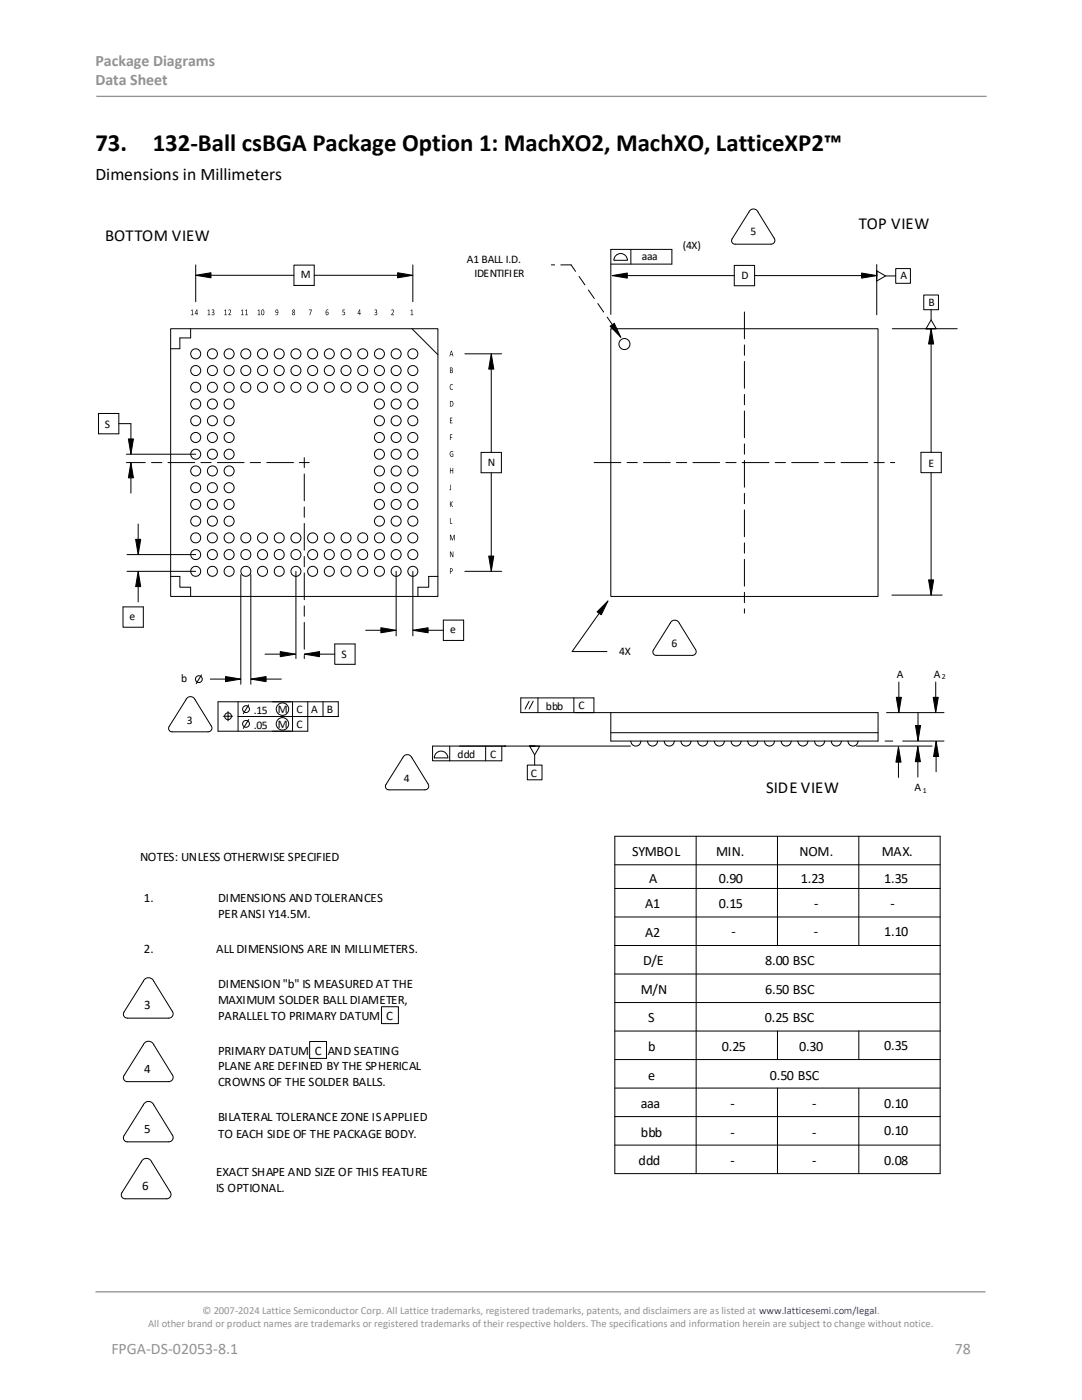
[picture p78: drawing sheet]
<svg xmlns="http://www.w3.org/2000/svg" width="216mm" height="279mm" viewBox="0 0 216 279" stroke-linecap="round" stroke-linejoin="round" font-family="sans-serif">
<defs><g id="words">
<g font-size="5">
<text x="19" y="30.1">73.</text>
<text x="30.5" y="30.1">132-Ball csBGA Package Option 1: MachXO2, MachXO, LatticeXP2™</text>
</g>
<text font-size="3.5" x="19" y="35.9">Dimensions in Millimeters</text>
<text font-size="3.4" x="21" y="48">BOTTOM VIEW</text>
<g font-size="3.3">
<text x="171.4" y="45.6">TOP VIEW</text>
<text x="152.9" y="158.2">SIDE VIEW</text>
</g>
<g font-size="3.2" fill="#919195">
<text x="19" y="13.2">Package Diagrams</text>
<text x="19" y="17.1">Data Sheet</text>
<text x="22.2" y="270.2">FPGA-DS-02053-8.1</text>
<text x="190.5" y="270.2">78</text>
</g>
<g font-size="2.8">
<text x="126.1" y="170.8">SYMBOL</text>
<text x="142.9" y="170.8">MIN.</text>
<text x="159.6" y="170.8">NOM.</text>
<text x="176" y="170.8">MAX.</text>
<text x="129.5" y="176.1">A</text>
<text x="143.4" y="176.1">0.90</text>
<text x="159.8" y="176.1">1.23</text>
<text x="176.4" y="176.1">1.35</text>
<text x="128.7" y="181.3">A1</text>
<text x="143.4" y="181.3">0.15</text>
<text x="162.5" y="181.3">-</text>
<text x="177.7" y="181.3">-</text>
<text x="128.7" y="187">A2</text>
<text x="145.9" y="186.8">-</text>
<text x="162.4" y="186.8">-</text>
<text x="176.4" y="186.8">1.10</text>
<text x="128.3" y="192.7">D/E</text>
<text x="152.7" y="192.7">8.00 BSC</text>
<text x="127.9" y="198.4">M/N</text>
<text x="152.7" y="198.4">6.50 BSC</text>
<text x="129.3" y="204.1">S</text>
<text x="129.3" y="209.8">b</text>
<text x="144" y="209.8">0.25</text>
<text x="152.6" y="204.1">0.25 BSC</text>
<text x="159.4" y="209.8">0.30</text>
<text x="176.4" y="209.5">0.35</text>
<text x="129.3" y="215.5">e</text>
<text x="153.6" y="215.5">0.50 BSC</text>
<text x="127.9" y="221.2">aaa</text>
<text x="145.8" y="221.2">-</text>
<text x="162" y="221.2">-</text>
<text x="176.4" y="221.2">0.10</text>
<text x="127.9" y="226.9">bbb</text>
<text x="145.8" y="226.9">-</text>
<text x="162" y="226.9">-</text>
<text x="176.4" y="226.5">0.10</text>
<text x="127.4" y="232.6">ddd</text>
<text x="145.8" y="232.6">-</text>
<text x="162" y="232.6">-</text>
<text x="176.4" y="232.6">0.08</text>
</g>
<g font-size="2.6">
<text x="28" y="171.9">NOTES: UNLESS OTHERWISE SPECIFIED</text>
<text x="28.7" y="180.1">1.</text>
<text x="43.5" y="183.2">PER ANSI Y14.5M.</text>
<text x="43.5" y="180.1">DIMENSIONS AND TOLERANCES</text>
<text x="28.7" y="190.2">2.</text>
<text x="43.1" y="190.2">ALL DIMENSIONS ARE IN MILLIMETERS.</text>
<text x="43.5" y="197.2">DIMENSION&quot;b&quot; IS MEASURED AT THE</text>
<text x="28.8" y="201.4">3</text>
<text x="43.5" y="203.5">PARALLEL TO PRIMARY DATUM C</text>
<text x="43.5" y="200.3">MAXIMUM SOLDER BALL DIAMETER,</text>
<text x="28.8" y="214.1">4</text>
<text x="43.5" y="210.5">PRIMARY DATUM C AND SEATING</text>
<text x="43.5" y="213.6">PLANE ARE DEFINED BY THE SPHERICAL</text>
<text x="43.5" y="216.8">CROWNS OF THE SOLDER BALLS.</text>
<text x="28.8" y="226.1">5</text>
<text x="43.5" y="223.7">BILATERAL TOLERANCE ZONE IS APPLIED</text>
<text x="43.5" y="227.1">TO EACH SIDE OF THE PACKAGE BODY.</text>
<text x="28.3" y="237.5">6</text>
<text x="43.1" y="234.6">EXACT SHAPE AND SIZE OF THIS FEATURE</text>
<text x="43.1" y="237.9">IS OPTIONAL.</text>
</g>
<g font-size="2.3">
<text x="149.7" y="47">5</text>
<text x="93.2" y="52.5">A1 BALL I.D.</text>
<text x="128.1" y="51.8">aaa</text>
<text x="136.2" y="49.8">(4X)</text>
<text x="60" y="55.5">M</text>
<text x="94.7" y="55.3">IDENTIFIER</text>
<text x="148" y="55.7">D</text>
<text x="179.7" y="55.7">A</text>
<text x="185.3" y="61">B</text>
<text x="20.9" y="85.3">S</text>
<text x="97.3" y="93.1">N</text>
<text x="185.3" y="93.1">E</text>
<text x="25.8" y="123.8">e</text>
<text x="68.1" y="131.4">S</text>
<text x="89.8" y="126.4">e</text>
<text x="123.6" y="130.6">4X</text>
<text x="134" y="129.1">6</text>
<text x="36.1" y="136.2">b</text>
<text x="178.9" y="135.3">A</text>
<text x="186.3" y="135.2">A</text>
<text x="50.7" y="142.5">.15</text>
<text x="55.4" y="142.3">M</text>
<text x="59.2" y="142.3">C</text>
<text x="62.1" y="142.3">A</text>
<text x="65.2" y="142.3">B</text>
<text x="108.9" y="141.6">bbb</text>
<text x="115.4" y="141.6">C</text>
<text x="37.3" y="144.4">3</text>
<text x="50.7" y="145.4">.05</text>
<text x="55.4" y="145.2">M</text>
<text x="59.2" y="145.2">C</text>
<text x="91.3" y="151.3">ddd</text>
<text x="97.8" y="151.2">C</text>
<text x="106" y="155.1">C</text>
<text x="80.6" y="156">4</text>
<text x="182.5" y="157.9">A</text>
</g>
<g font-size="2.1" fill="#919195">
<text x="40.4" y="262.3">© 2007-2024 Lattice Semiconductor Corp. All Lattice trademarks, registered trademarks, patents, and disclaimers are as listed at www.latticesemi.com/legal.</text>
<text x="29.6" y="264.9">All other brand or product names are trademarks or registered trademarks of their respective holders. The specifications and information herein are subject to change without notice.</text>
</g>
<g font-size="1.5">
<text x="188" y="135.6">2</text>
<text x="184.1" y="158.2">1</text>
</g>
</g></defs>
<path d="M19.2 19.2h177.6M19 257.8h177.6" fill="none" stroke="#919195" stroke-width=".26"/>
<g fill="none" stroke="#000" stroke-width=".2">
<path d="M39.1 54.9l3-.5v1zM39.1 52.9v7.3M41 54.9h17.7M58.7 52.9h4v4.1h-4zM62.7 54.9h17.7M79.3 54.4l3.1 .5-3.1 .5zM82.4 52.9v7.3M121.9 52.7h12.2v-2.9h-12.2v13M122.1 55l3.1-.5v1zM123 50.9a1.35 1.35 0 0 1 1.5-.2 1.35 1.35 0 0 1 .7 1.2h-2.7l.1-.4zM125.2 55h21.3M125.9 49.8v2.9"/>
<path d="M146.5 53h4.1v4h-4.1zM150.6 55h21.3M154.5 47.5l-3.2-5.2a.98 .98 0 0 0-1-.6 .98 .98 0 0 0-.9 .6l-3.3 5.4M154.5 47.5l.1 .3a.75 .75 0 0 1-.8 .9h-7.1a.69 .69 0 0 1-.6-.3 .69 .69 0 0 1 0-.7M171.9 54.5l3.1 .5-3.1 .5zM174.9 54.1l1.8 1M174.9 52.8v10M178.7 53.6h3v2.9h-3zM178.7 55.1h-2l-1.8 1v-2v1M184.3 58.9h3v2.9h-3zM34.1 65.6h53.3v53.4h-53.3zM38 65.6v1.8h-2.1v2.2h-1.8"/>
<path d="M82.2 65.6l5.2 5.2M92.8 70.6h7.3M98 70.6l.5 3.1h-1zM98 72.5v17.8M121.7 65.1l.9-.6 1.3 2.8zM121.9 65.6h53.3v53.4h-53.3zM178.1 65.6h12.9M185.8 65.6l.5 3.1h-1zM185.8 61.8v2l1 1.8h-2h1M185.8 63.8l-1 1.8M185.8 68.7v21.6M19.7 82.5h4v4.1h-4z"/>
<path d="M23.7 84.5h2.4v3.1M25.2 90.6h13.9M25.6 87.6h1l-.5 3zM26.1 92.3l.5 3.1h-1zM26.1 95.4v3M59.7 92.3h2M60.7 91.3v2M96 90.3h4v4h-4zM98 94.3v17.8M183.8 90.3h4v4h-4zM185.8 94.3v21.4M25.3 114h13.8"/>
<path d="M25.3 110.7h13.8M27.1 107.6h1l-.5 3.1zM27.6 114l.5 3.1h-1zM27.6 104.6v3M27.6 117.1v3M34.1 115h1.8v2.2h2.1v1.8M48.1 114.7v21.9M50.1 114.7v21.9M59 114v17.4M79 114v12.9M82.4 114v12.9M87.4 115h-1.9v2.2h-2.1v1.8"/>
<path d="M92.8 114h7.3M97.5 111h1l-.5 3zM121.3 119.9l-1.3 2.8-.9-.6zM178 118.8h10M185.3 115.7h1l-.5 3.1zM24.5 121.1h4.1v4.1h-4.1zM37.1 139.7a.98 .98 0 0 1 .9-.7 .98 .98 0 0 1 .9 .7M37.1 139.7l-3.3 5.3M38.9 139.7l3.2 5.1M40.2 134.7l-1.1 1.7M42 135.5h3M45 135l3.1 .5-3.1 .5z"/>
<path d="M50.1 135.5l3-.5v1zM52.9 130.5h3M53.1 135.5h3M55.9 130l3.1 .5-3.1 .6zM60.7 130.5l3.1-.5v1.1zM63.8 130.5h3M66.8 128.5h4.1v4.1h-4.1zM73 125.8h3M76 125.3l3 .5-3 .5zM82.4 125.8l3-.5v1zM85.4 125.8h3.1M88.5 123.8h4v4h-4z"/>
<path d="M105.6 139.9l-.8 1.6M106.4 139.9l-.8 1.6M107.3 139.3v2.9M114.5 139.3v2.9M119.6 122.4l-5.4 7.6h6.9M138.8 129.6l-3.2-5.2a.98 .98 0 0 0-1-.6 .98 .98 0 0 0-.9 .6l-3.3 5.3a.69 .69 0 0 0 0 .8 .69 .69 0 0 0 .6 .3h7.1a.75 .75 0 0 0 .7-.4 .75 .75 0 0 0 0-.8M178.8 139.2h1.1l-.5 3zM179.4 136.1v3.1M186.2 139.2h1l-.5 3zM186.7 136.1v3.1M42.1 144.8l.2 .4a.75 .75 0 0 1-.8 .9h-7.1a.69 .69 0 0 1-.7-.4 .69 .69 0 0 1 .1-.7M44.6 142.9h1.8"/>
<path d="M45.5 142v1.9M47.5 140.1v5.8M49.6 143.6l-1.1 1.8M49.6 140.7l-1.1 1.7M58.4 140.1v5.8M61.4 140.1v5.8h-17.9v-5.8h24v2.9h-20M64.5 140.1v2.9M85.4 156.4l-3.2-5.2a.98 .98 0 0 0-.9-.6 .98 .98 0 0 0-.9 .6l-3.4 5.4a.69 .69 0 0 0 0 .7 .69 .69 0 0 0 .6 .3h7.2a.75 .75 0 0 0 .7-.4 .75 .75 0 0 0-.1-.8M87.2 150.2a1.35 1.35 0 0 1 1.4-.2 1.35 1.35 0 0 1 .8 1.3h-2.7v-.5zM89.7 148.9v2.9M96.9 148.9v2.9M100.1 148.9v2.9h-10.4"/>
<path d="M105.2 152.7h3v2.9h-3zM105.7 148.9l1 1.8M106.7 148.9h-1h2l-1 1.8v2M118.5 142.2v-2.9h-14.6v2.9h71.3v5.7h-53.3v-5.7M121.9 146.2h53.3M125.8 148.9h-39.5v2.9h3.4M125.9 147.9a1 1 0 0 0 1 1 1 1 0 0 0 1-1M129.2 147.9a1 1 0 0 0 1 1 1 1 0 0 0 1-1M132.5 147.9a1 1 0 0 0 1 1 1 1 0 0 0 1-1M135.9 147.9a1 1 0 0 0 1 1 1 1 0 0 0 1-1M139.2 147.9a1 1 0 0 0 1 1 1 1 0 0 0 1-1M142.5 147.9a1 1 0 0 0 1 1 1 1 0 0 0 1-1"/>
<path d="M145.9 147.9a1 1 0 0 0 1 1 1 1 0 0 0 1-1M149.2 147.9a1 1 0 0 0 1 1 1 1 0 0 0 1-1M152.5 147.9a1 1 0 0 0 1 1 1 1 0 0 0 1-1M155.9 147.9a1 1 0 0 0 1 1 1 1 0 0 0 1-1M159.2 147.9a1 1 0 0 0 1 1 1 1 0 0 0 1-1M162.5 147.9a1 1 0 0 0 1 1 1 1 0 0 0 1-1M165.9 147.9a1 1 0 0 0 1 1 1 1 0 0 0 1-1M169.2 147.9a1 1 0 0 0 1 1 1 1 0 0 0 1-1M170.9 148.9h15.1M176.6 147.9h1.5M176.9 142.2h11.5M179.3 149.1l.5 3h-1z"/>
<path d="M179.3 152.1v3.1M180.1 147.9h8.3M182.7 144.8h1l-.5 3zM183.1 149l.6 3h-1.1zM183.1 152v3.1M183.2 142.2v2.6M186.8 147.9l.5 3.1h-1zM186.8 151v3M122.7 166.9h64.9v67.3h-64.9zM122.7 177.3h64.9M122.7 172.6h64.9M138.9 166.9v67.3"/>
<path d="M155.1 166.9v21.8M171.4 166.9v21.8M29 195.4a1.13 1.13 0 0 1 1.7 .4l3.8 6.2a.86 .86 0 0 1-.8 1.2l-8.6-.1a.79 .79 0 0 1-.4-1.1zM122.7 188.7h64.9M122.7 183h64.9M122.7 194.4h64.9M34.4 214.5l-3.7-6a1.13 1.13 0 0 0-1.1-.7 1.13 1.13 0 0 0-1 .7l-3.9 6.1a.79 .79 0 0 0 .7 1.3h8.3a.86 .86 0 0 0 .8-.5 .86 .86 0 0 0-.1-.9M61.8 207.9h3.4v3.3h-3.4zM76.1 200.9h3.4v3.4h-3.4zM122.7 217.1h64.9M122.7 211.5h64.9M122.7 205.8h64.9"/>
<path d="M122.7 200.1h64.9M155.1 205.8v5.7M155.1 217.1v17.1M171.4 205.8v5.7M171.4 217.1v17.1M24.3 238l3.9-6.1a1.13 1.13 0 0 1 1-.7 1.13 1.13 0 0 1 1.1 .7l3.7 6.1a.86 .86 0 0 1-.8 1.2h-8.5a.79 .79 0 0 1-.4-1.2M28.7 220.3a1.13 1.13 0 0 1 2 .2l3.8 6.2a.86 .86 0 0 1-.8 1.2l-8.6-.1a.79 .79 0 0 1-.4-1.1zM122.7 228.5h64.9M122.7 222.8h64.9"/>
<circle cx="39.1" cy="74" r="1"/>
<circle cx="39.1" cy="70.6" r="1"/>
<circle cx="39.1" cy="77.3" r="1"/>
<circle cx="42.4" cy="77.3" r="1"/>
<circle cx="42.4" cy="74" r="1"/>
<circle cx="42.4" cy="70.6" r="1"/>
<circle cx="45.7" cy="77.3" r="1"/>
<circle cx="45.7" cy="74" r="1"/>
<circle cx="45.7" cy="70.6" r="1"/>
<circle cx="49.1" cy="77.3" r="1"/>
<circle cx="49.1" cy="74" r="1"/>
<circle cx="49.1" cy="70.6" r="1"/>
<circle cx="52.4" cy="77.3" r="1"/>
<circle cx="52.4" cy="74" r="1"/>
<circle cx="52.4" cy="70.6" r="1"/>
<circle cx="55.7" cy="77.3" r="1"/>
<circle cx="55.7" cy="74" r="1"/>
<circle cx="55.7" cy="70.6" r="1"/>
<circle cx="59" cy="77.3" r="1"/>
<circle cx="59" cy="74" r="1"/>
<circle cx="59" cy="70.6" r="1"/>
<circle cx="62.4" cy="77.3" r="1"/>
<circle cx="62.4" cy="74" r="1"/>
<circle cx="62.4" cy="70.6" r="1"/>
<circle cx="65.7" cy="74" r="1"/>
<circle cx="65.7" cy="70.6" r="1"/>
<circle cx="65.7" cy="77.3" r="1"/>
<circle cx="69" cy="74" r="1"/>
<circle cx="69" cy="70.6" r="1"/>
<circle cx="69" cy="77.3" r="1"/>
<circle cx="72.4" cy="74" r="1"/>
<circle cx="72.4" cy="70.6" r="1"/>
<circle cx="72.4" cy="77.3" r="1"/>
<circle cx="75.7" cy="77.3" r="1"/>
<circle cx="75.7" cy="74" r="1"/>
<circle cx="75.7" cy="70.6" r="1"/>
<circle cx="79" cy="77.3" r="1"/>
<circle cx="79" cy="74" r="1"/>
<circle cx="79" cy="70.6" r="1"/>
<circle cx="82.4" cy="77.3" r="1"/>
<circle cx="82.4" cy="74" r="1"/>
<circle cx="82.4" cy="70.6" r="1"/>
<circle cx="124.6" cy="68.7" r="1.1"/>
<circle cx="39" cy="97.3" r="1"/>
<circle cx="39.1" cy="80.6" r="1"/>
<circle cx="39.1" cy="84" r="1"/>
<circle cx="39.1" cy="94" r="1"/>
<circle cx="39.1" cy="90.6" r="1"/>
<circle cx="39.1" cy="87.3" r="1"/>
<circle cx="42.4" cy="97.3" r="1"/>
<circle cx="42.4" cy="87.3" r="1"/>
<circle cx="42.4" cy="94" r="1"/>
<circle cx="42.4" cy="84" r="1"/>
<circle cx="42.4" cy="90.6" r="1"/>
<circle cx="42.4" cy="80.6" r="1"/>
<circle cx="45.7" cy="94" r="1"/>
<circle cx="45.7" cy="84" r="1"/>
<circle cx="45.7" cy="97.3" r="1"/>
<circle cx="45.7" cy="87.3" r="1"/>
<circle cx="45.7" cy="80.6" r="1"/>
<circle cx="45.7" cy="90.7" r="1"/>
<circle cx="75.7" cy="94" r="1"/>
<circle cx="75.7" cy="84" r="1"/>
<circle cx="75.7" cy="90.6" r="1"/>
<circle cx="75.7" cy="80.6" r="1"/>
<circle cx="75.7" cy="87.3" r="1"/>
<circle cx="75.7" cy="97.3" r="1"/>
<circle cx="79" cy="94" r="1"/>
<circle cx="79" cy="84" r="1"/>
<circle cx="79" cy="87.3" r="1"/>
<circle cx="79" cy="97.3" r="1"/>
<circle cx="79" cy="80.6" r="1"/>
<circle cx="79" cy="90.7" r="1"/>
<circle cx="82.4" cy="97.3" r="1"/>
<circle cx="82.4" cy="87.3" r="1"/>
<circle cx="82.4" cy="84" r="1"/>
<circle cx="82.4" cy="94" r="1"/>
<circle cx="82.4" cy="80.6" r="1"/>
<circle cx="82.4" cy="90.7" r="1"/>
<circle cx="39" cy="107.3" r="1"/>
<circle cx="39" cy="110.7" r="1"/>
<circle cx="39.1" cy="114" r="1"/>
<circle cx="39.1" cy="104" r="1"/>
<circle cx="39.1" cy="100.7" r="1"/>
<circle cx="42.4" cy="107.3" r="1"/>
<circle cx="42.4" cy="110.7" r="1"/>
<circle cx="42.4" cy="114" r="1"/>
<circle cx="42.4" cy="104" r="1"/>
<circle cx="42.4" cy="100.7" r="1"/>
<circle cx="45.7" cy="104" r="1"/>
<circle cx="45.7" cy="114" r="1"/>
<circle cx="45.7" cy="107.3" r="1"/>
<circle cx="45.7" cy="110.7" r="1"/>
<circle cx="45.7" cy="100.7" r="1"/>
<circle cx="49.1" cy="107.3" r="1"/>
<circle cx="49.1" cy="114" r="1"/>
<circle cx="49.1" cy="110.7" r="1"/>
<circle cx="52.4" cy="107.3" r="1"/>
<circle cx="52.4" cy="114" r="1"/>
<circle cx="52.4" cy="110.7" r="1"/>
<circle cx="55.7" cy="110.7" r="1"/>
<circle cx="55.7" cy="114" r="1"/>
<circle cx="55.7" cy="107.3" r="1"/>
<circle cx="59" cy="114" r="1"/>
<circle cx="59" cy="107.3" r="1"/>
<circle cx="59" cy="110.7" r="1"/>
<circle cx="62.4" cy="114" r="1"/>
<circle cx="62.4" cy="107.3" r="1"/>
<circle cx="62.4" cy="110.7" r="1"/>
<circle cx="65.7" cy="114" r="1"/>
<circle cx="65.7" cy="107.3" r="1"/>
<circle cx="65.7" cy="110.7" r="1"/>
<circle cx="69.1" cy="110.7" r="1"/>
<circle cx="69.1" cy="114" r="1"/>
<circle cx="69.1" cy="107.3" r="1"/>
<circle cx="72.4" cy="107.3" r="1"/>
<circle cx="72.4" cy="110.7" r="1"/>
<circle cx="72.4" cy="114" r="1"/>
<circle cx="75.7" cy="104" r="1"/>
<circle cx="75.7" cy="100.7" r="1"/>
<circle cx="75.7" cy="107.3" r="1"/>
<circle cx="75.7" cy="110.7" r="1"/>
<circle cx="75.7" cy="114" r="1"/>
<circle cx="79" cy="114" r="1"/>
<circle cx="79" cy="104" r="1"/>
<circle cx="79" cy="100.7" r="1"/>
<circle cx="79" cy="110.7" r="1"/>
<circle cx="79" cy="107.3" r="1"/>
<circle cx="82.4" cy="114" r="1"/>
<circle cx="82.4" cy="107.3" r="1"/>
<circle cx="82.4" cy="104" r="1"/>
<circle cx="82.4" cy="110.7" r="1"/>
<circle cx="82.4" cy="100.7" r="1"/>
<circle cx="39.7" cy="135.5" r=".68"/>
<circle cx="45.5" cy="142.9" r=".68"/>
<circle cx="49.1" cy="141.5" r=".68"/>
<circle cx="49.1" cy="144.5" r=".68"/>
<circle cx="56.4" cy="141.5" r="1.24"/>
<circle cx="56.4" cy="144.5" r="1.24"/>
</g>
<g fill="#000">
<path d="M39.1 54.9l3-.5v1zM79.3 54.4l3.1 .5-3.1 .5zM122.1 55l3.1-.5v1zM171.9 54.5l3.1 .5-3.1 .5zM98 70.6l.5 3.1h-1zM121.7 65.1l.9-.6 1.3 2.8zM185.8 65.6l.5 3.1h-1zM26.1 92.3l.5 3.1h-1zM25.6 87.6h1l-.5 3zM27.1 107.6h1l-.5 3.1zM27.6 114l.5 3.1h-1zM97.5 111h1l-.5 3z"/>
<path d="M185.3 115.7h1l-.5 3.1zM45 135l3.1 .5-3.1 .5zM50.1 135.5l3-.5v1zM55.9 130l3.1 .5-3.1 .6zM60.7 130.5l3.1-.5v1.1zM76 125.3l3 .5-3 .5zM82.4 125.8l3-.5v1zM121.3 119.9l-1.3 2.8-.9-.6zM178.8 139.2h1.1l-.5 3zM186.2 139.2h1l-.5 3zM179.3 149.1l.5 3h-1zM183.1 149l.6 3h-1.1z"/>
<path d="M182.7 144.8h1l-.5 3zM186.8 147.9l.5 3.1h-1z"/>
</g>
<path d="M148.5 62.3v60.1M58.6 92.3h-33.4M60.7 94.6v36.8M118.5 92.3h60" fill="none" stroke="#000" stroke-width=".2" stroke-dasharray="5.3 1.2 2.1 1.2"/>
<g fill="#000">
<path d="M38.1 62l.3-.2v1l.2 .1h-.5l.2-.1v-.9l-.2 .2zM41.4 62l.4-.2v1l.1 .1h-.5l.2-.1v-.9l-.2 .2zM42.3 61.9a.29 .29 0 0 1 .4 0 .29 .29 0 0 1-.1 .4 .31 .31 0 0 1 .2 .5 .31 .31 0 0 1-.6-.1h.1a.23 .23 0 0 0 .3 .1 .23 .23 0 0 0 0-.3 .23 .23 0 0 0-.3-.1v-.1a.22 .22 0 0 0 .3-.1 .22 .22 0 0 0-.1-.3l-.2 .1zM44.8 62l.3-.2v1l.2 .1h-.5l.2-.1v-.9l-.2 .2zM45.6 61.9a.34 .34 0 0 1 .5 0 .34 .34 0 0 1-.1 .5l-.3 .4h.4v.1h-.5l.2-.4a.3 .3 0 0 0 .2-.3 .3 .3 0 0 0-.3-.3l-.1 .1zM48.1 62l.3-.2v1l.2 .1h-.5l.2-.1v-.9l-.2 .2zM49 62l.3-.2v1l.1 .1h-.4l.2-.1v-.9l-.2 .2zM81.9 61.9l.4-.1v1l.1 .1h-.5l.2-.1v-.9l-.1 .2zM89.9 76.8l.3-.1 .2 .2a.37 .37 0 0 0-.5 .3 .37 .37 0 0 0 .5 .4v.1a.39 .39 0 0 1-.5 .1 .39 .39 0 0 1-.2-.5zM89.9 96.7h.1v.8a.2 .2 0 0 1-.1 .3 .2 .2 0 0 1-.2 0l.2-.2zM89.8 86.7h.5l-.4 .1v.4l.3 .1h-.3v.5zM89.8 83.4h.5l-.4 .1v.3l.3 .1-.3 .1v.4h.4v.1l-.5-.1z"/>
<path d="M89.8 93.4h.1v.4h.4v-.4h.1v1.1h-.1v-.5h-.4v.5h-.1zM89.9 90.1l.4-.1 .1 .2a.41 .41 0 0 0-.5 .1 .41 .41 0 0 0 0 .6l.2 .1h.2v-.3l-.2-.1 .3-.1 .1 .5a.45 .45 0 0 1-.7 .1 .45 .45 0 0 1-.1-.6zM89.8 103.4h.1v1h.3v.1h-.4zM89.8 100.1h.1v.5l.4-.5-.3 .5 .4 .6-.5-.6v.6h-.1zM89.8 110.1h.2l.3 .9v-.9h.2l-.1 1.1-.5-1v1h-.1zM89.8 106.7l.2 .1 .3 .8 .3-.8 .1-.1 .1 1.1h-.2v-1l-.3 1.1-.4-1.1v1h-.1z"/>
<path d="M39.2 61.8h.2v.7l.1 .1-.2 .3v-.3h-.4zM39.3 61.9l-.3 .6h.3z"/>
<path d="M51.4 62l.3-.2 .1 1 .1 .1h-.5l.2-.1v-.9l-.2 .2zM52.2 61.9a.35 .35 0 0 1 .5 0 .35 .35 0 0 1 0 .4 .37 .37 0 0 1-.3 .6 .37 .37 0 0 1-.3-.6zM52.3 61.9a.5 .5 0 0 0 .2 .9l.1-.3a.37 .37 0 0 0 .1-.4 .37 .37 0 0 0-.4-.2zM55.1 61.8a.43 .43 0 0 1 .5 .2 .43 .43 0 0 1-.1 .5 .3 .3 0 0 1-.1 .4 .3 .3 0 0 1-.4-.1 .3 .3 0 0 0 .3-.1 .3 .3 0 0 0 .1-.3 .34 .34 0 0 1-.5-.1 .34 .34 0 0 1 .2-.5zM55 62.1a.25 .25 0 0 0 .5 0 .25 .25 0 0 0-.5 0zM58.4 61.8a.28 .28 0 0 1 .4 .1 .28 .28 0 0 1-.1 .4 .31 .31 0 0 1 .2 .5 .31 .31 0 0 1-.5 0 .31 .31 0 0 1 .1-.5l-.2-.2zM58.4 62a.16 .16 0 0 0 .3 0 .16 .16 0 0 0-.3 0zM58.4 62.6a.2 .2 0 0 0 .4 0 .2 .2 0 0 0-.4 0zM61.6 61.8h.6l-.3 1.1h-.2l.4-1h-.4zM65.1 61.9l.3-.1 .1 .1a.29 .29 0 0 0-.3 .1 .29 .29 0 0 0-.1 .3 .33 .33 0 0 1 .5 .3 .33 .33 0 0 1-.5 .3 .33 .33 0 0 1-.1-.5zM65 62.5a.21 .21 0 0 0 .4 0 .21 .21 0 0 0-.4 0zM68.4 61.8h.4l-.3 .1v.3a.35 .35 0 0 1 .4 .5 .35 .35 0 0 1-.6 .1v-.1a.25 .25 0 0 0 .4 0 .25 .25 0 0 0 0-.3 .25 .25 0 0 0-.3-.1zM71.7 61.8h.2v.7l.1 .1-.2 .3-.1-.3h-.4zM71.7 61.9l-.2 .6h.2zM74.8 61.8a.29 .29 0 0 1 .4 .1 .29 .29 0 0 1-.1 .4 .31 .31 0 0 1 .2 .5 .31 .31 0 0 1-.6-.1h.1a.23 .23 0 0 0 .3 .1 .23 .23 0 0 0 0-.3 .23 .23 0 0 0-.3-.1v-.1a.22 .22 0 0 0 .3-.1 .22 .22 0 0 0-.1-.3l-.2 .1zM78.1 61.9a.34 .34 0 0 1 .5 0 .34 .34 0 0 1-.1 .5l-.3 .4h.4v.1h-.5l.2-.4a.3 .3 0 0 0 .2-.3 .3 .3 0 0 0-.3-.3l-.1 .1z"/>
<path d="M89.8 73.4l.2-.1a.29 .29 0 0 1 .3 .2 .29 .29 0 0 1-.1 .4 .31 .31 0 0 1 .2 .3 .31 .31 0 0 1-.3 .3l-.3-.1zM89.9 73.5v.3h.1a.18 .18 0 0 0 .2-.2 .18 .18 0 0 0-.2-.1zM89.9 73.9v.4h.2a.2 .2 0 0 0 .1-.2 .2 .2 0 0 0-.2-.2z"/>
<path d="M90 70h.2l.2 1.1-.1-.3h-.4l-.2 .3zM90.1 70.1l-.2 .6h.3z"/>
<path d="M89.8 80a.55 .55 0 0 1 .7 .6 .55 .55 0 0 1-.7 .5zM89.9 80.1v.9a.44 .44 0 0 0 .4-.4 .44 .44 0 0 0-.4-.5z"/>
<path d="M89.8 113.4h.2a.35 .35 0 0 1 .3 .4 .35 .35 0 0 1-.4 .3l-.1 .4zM89.9 113.5v.5a.24 .24 0 0 0 .3-.2 .24 .24 0 0 0-.3-.3z"/>
</g>
<path d="M114 52.9h-4M122.3 65l-8.3-12.1" fill="none" stroke="#000" stroke-width=".2" stroke-dasharray="2.1 1.2"/>
<use href="#words"/>
</svg>
